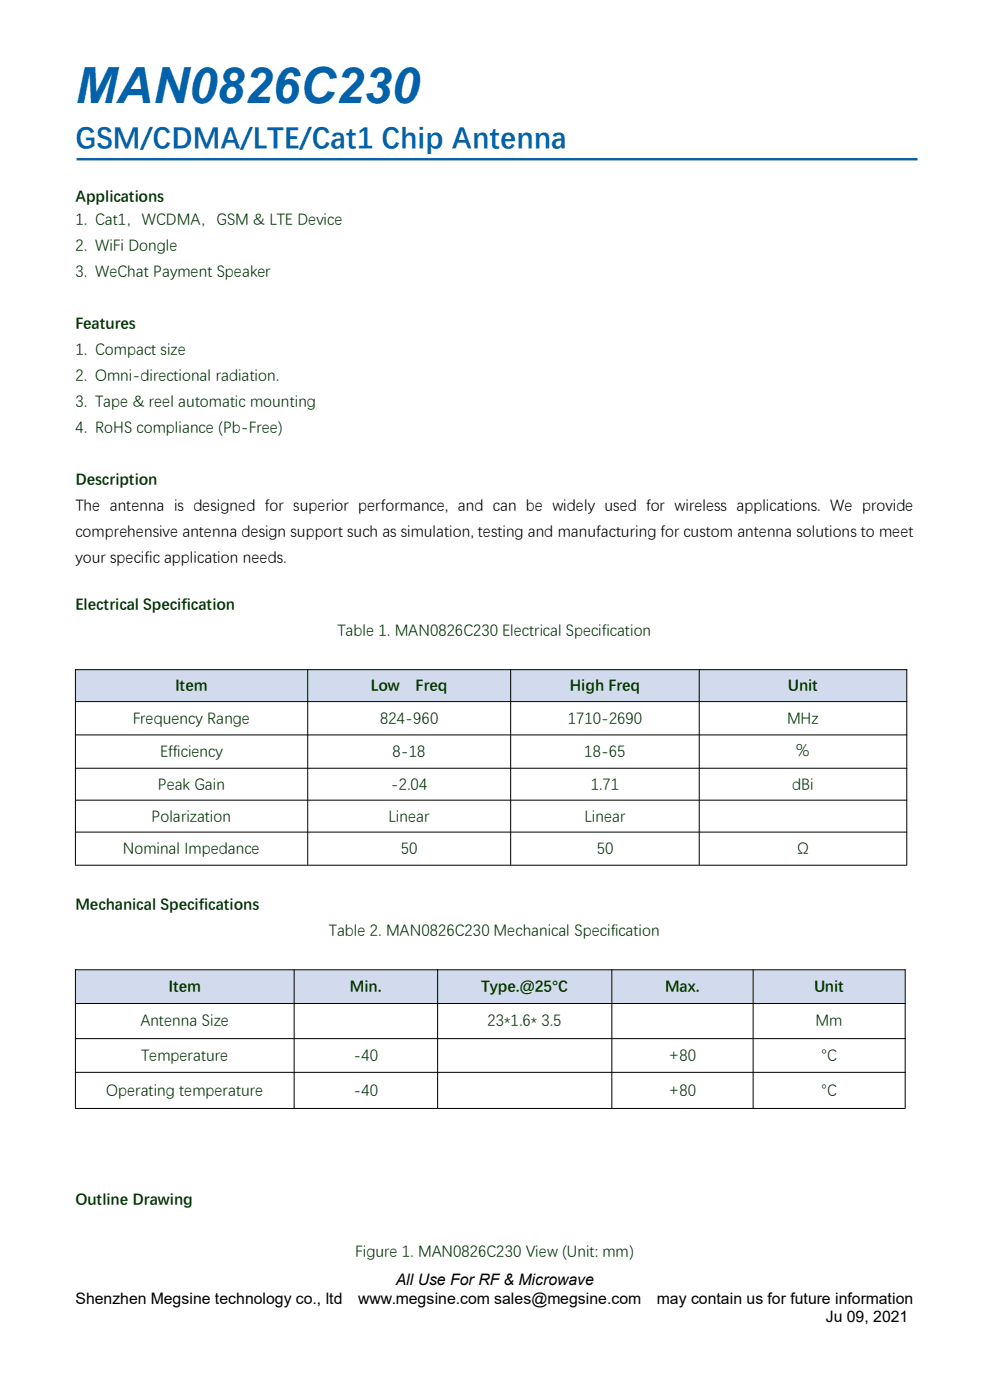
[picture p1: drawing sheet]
<svg xmlns="http://www.w3.org/2000/svg" width="210mm" height="297mm" viewBox="0 0 210 297" stroke-linecap="round" stroke-linejoin="round" font-family="sans-serif">
<defs><g id="words">
<text font-size="10.6" fill="#0161ab" x="16" y="21.9">MAN0826C230</text>
<text font-size="6.3" fill="#0161ab" x="16" y="31.2">GSM/CDMA/LTE/Cat1 Chip Antenna</text>
<g font-size="3.4" fill="#030">
<text x="16" y="42.5">Applications</text>
<text x="16" y="47.6">1. Cat1，WCDMA，GSM &amp; LTE Device</text>
<text x="16" y="53.1">2. WiFi Dongle</text>
<text x="16" y="58.6">3. WeChat Payment Speaker</text>
<text x="16" y="69.6">Features</text>
<text x="16" y="75.1">1. Compact size</text>
<text x="16" y="80.6">2. Omni-directional radiation.</text>
<text x="16" y="86.1">3. Tape &amp; reel automatic mounting</text>
<text x="16" y="91.6">4. RoHS compliance (Pb-Free)</text>
<text x="16" y="102.6">Description</text>
<text x="16" y="129.2">Electrical Specification</text>
<text x="71.6" y="134.7">Table 1. MAN0826C230 Electrical Specification</text>
<text x="37.1" y="146.4">Item</text>
<text x="78.7" y="146.4">Low</text>
<text x="88.2" y="146.4">Freq</text>
<text x="120.9" y="146.4">High Freq</text>
<text x="167.1" y="146.4">Unit</text>
<text x="28.2" y="153.3">Frequency Range</text>
<text x="80.6" y="153.3">824-960</text>
<text x="120.4" y="153.3">1710-2690</text>
<text x="167" y="153.3">MHz</text>
<text x="34" y="160.4">Efficiency</text>
<text x="83.3" y="160.4">8-18</text>
<text x="123.9" y="160.4">18-65</text>
<text x="168.6" y="160.4">％</text>
<text x="33.5" y="167.3">Peak Gain</text>
<text x="82.9" y="167.3">-2.04</text>
<text x="125.3" y="167.3">1.71</text>
<text x="168.1" y="167.3">dBi</text>
<text x="32.2" y="174.1">Polarization</text>
<text x="82.4" y="174.1">Linear</text>
<text x="124" y="174.1">Linear</text>
<text x="26.1" y="181">Nominal Impedance</text>
<text x="85" y="181">50</text>
<text x="126.6" y="181">50</text>
<text x="169.1" y="181">Ω</text>
<text x="16" y="192.8">Mechanical Specifications</text>
<text x="69.8" y="198.3">Table 2. MAN0826C230 Mechanical Specification</text>
<text x="35.7" y="210.2">Item</text>
<text x="74.2" y="210.2">Min.</text>
<text x="102.1" y="210.2">Type.@25°C</text>
<text x="141.1" y="210.2">Max.</text>
<text x="172.7" y="210.2">Unit</text>
<text x="29.8" y="217.6">Antenna Size</text>
<text x="103.4" y="217.6">23*1.6* 3.5</text>
<text x="173" y="217.6">Mm</text>
<text x="29.9" y="224.8">Temperature</text>
<text x="75" y="224.8">-40</text>
<text x="141.9" y="224.8">+80</text>
<text x="174.2" y="224.8">°C</text>
<text x="22.5" y="232.2">Operating temperature</text>
<text x="75" y="232.2">-40</text>
<text x="141.9" y="232.2">+80</text>
<text x="174.2" y="232.2">°C</text>
<text x="16" y="255.4">Outline Drawing</text>
<text x="75.4" y="266.4">Figure 1. MAN0826C230 View (Unit: mm)</text>
</g>
<g font-size="3.4">
<text x="16" y="108.1">The antenna is designed for superior performance, and can be widely used for wireless applications. We provide</text>
<text x="16" y="113.6">comprehensive antenna design support such as simulation, testing and manufacturing for custom antenna solutions to meet</text>
<text x="16" y="119.1">your specific application needs.</text>
<text x="83.9" y="272.7">All Use For RF &amp; Microwave</text>
<text x="16" y="276.6">Shenzhen Megsine technology co., ltd</text>
<text x="76" y="276.6">www.megsine.com sales@megsine.com</text>
<text x="139.4" y="276.6">may contain us for future information</text>
<text x="175.2" y="280.4">Ju 09, 2021</text>
</g>
</g></defs>
<path d="M16.3 33.8h178.3" fill="none" stroke="#0161ab" stroke-width=".51"/>
<g fill="#d2dbee">
<path d="M16.1 142.1h49.1v6.6h-49.1z"/>
<path d="M65.3 142.1h43v6.6h-43z"/>
<path d="M108.4 142.1h39.9v6.6h-39.9z"/>
<path d="M148.4 142.1h43.9v6.6h-43.9z"/>
</g>
<path d="M15.9 142.1h176.5M15.9 148.8h176.5M15.9 155.9h176.5M16 142v41.5M65.3 142v41.5M108.3 142v41.5M148.3 142v41.5M192.4 142v41.5M15.9 163h176.5M15.9 169.8h176.5M15.9 176.5h176.5M15.9 183.6h176.5" fill="none" stroke="#000" stroke-width=".21"/>
<g fill="#d2dbee">
<path d="M16.1 205.8h46.3v7h-46.3z"/>
<path d="M62.4 205.8h30.4v7h-30.4z"/>
<path d="M92.9 205.8h36.9v7h-36.9z"/>
<path d="M129.9 205.8h29.8v7h-29.8z"/>
<path d="M159.8 205.8h32.2v7h-32.2z"/>
</g>
<path d="M15.9 205.7h176.2M15.9 212.9h176.2M16 205.7v29.4M62.4 205.7v29.4M92.8 205.7v29.4M129.8 205.7v29.4M159.8 205.7v29.4M192 205.7v29.4M15.9 220.3h176.2M15.9 227.5h176.2M15.9 235.2h176.2" fill="none" stroke="#000" stroke-width=".21"/>
<use href="#words"/>
</svg>
